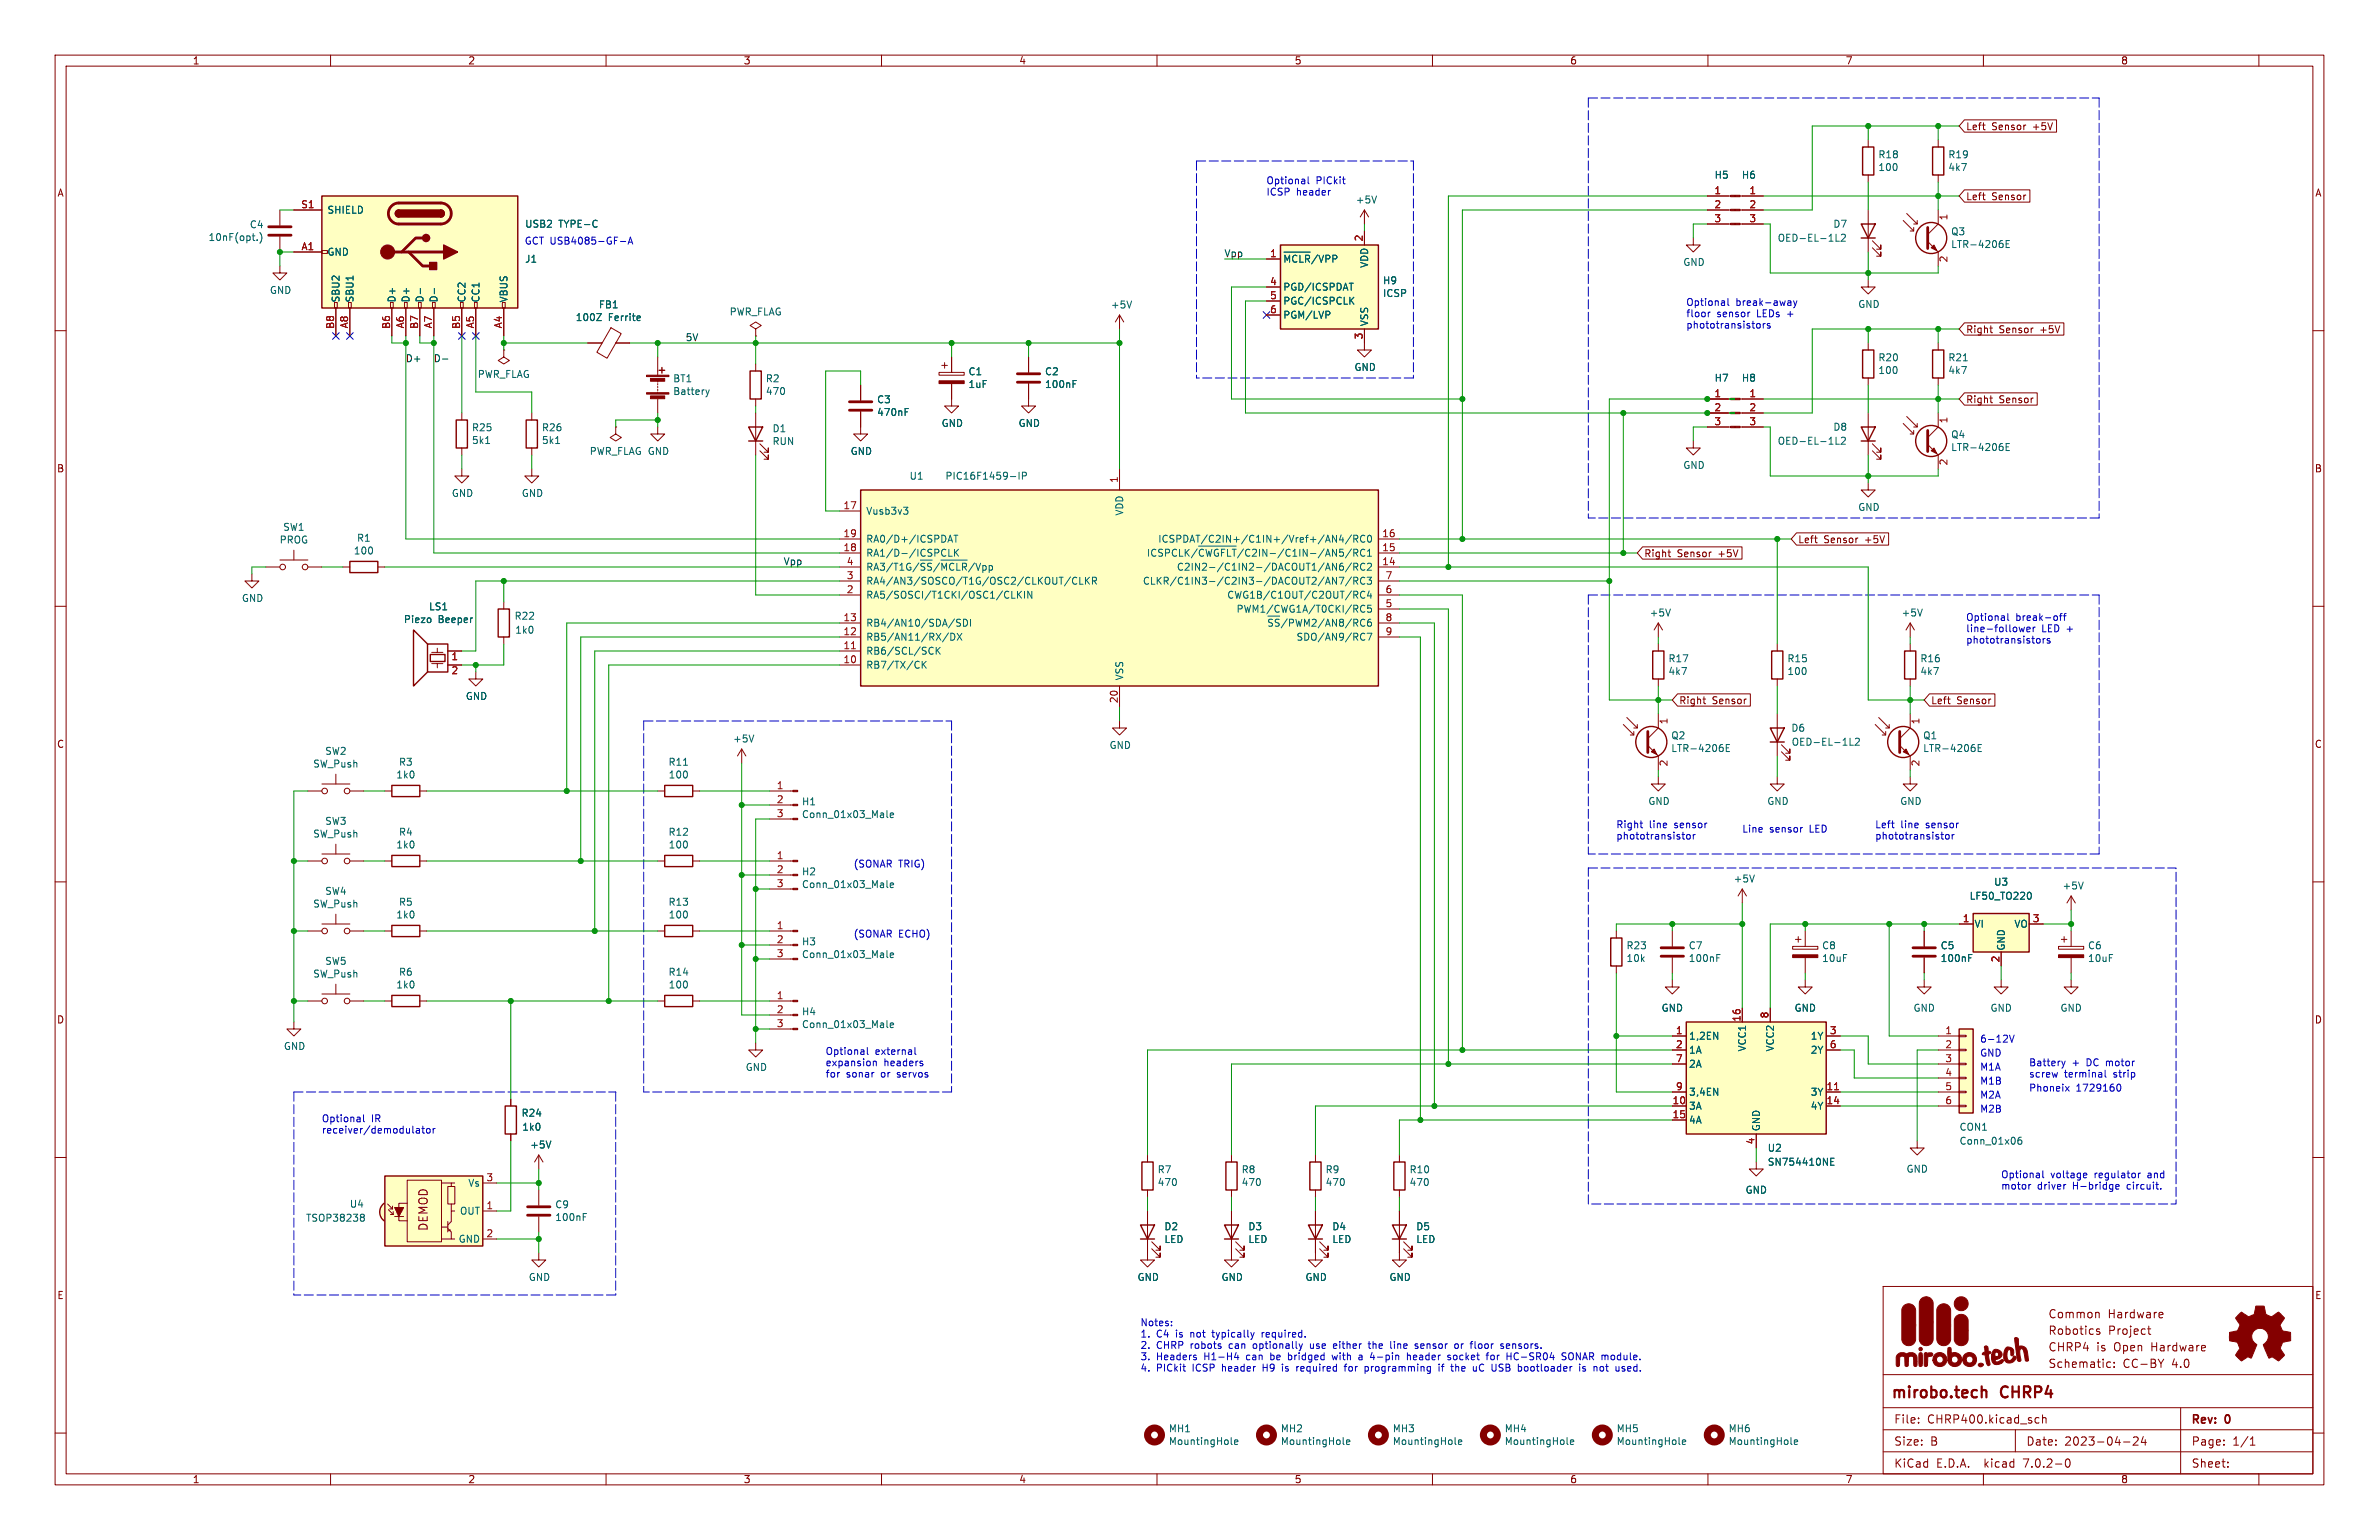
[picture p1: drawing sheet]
<svg xmlns="http://www.w3.org/2000/svg" width="432mm" height="279mm" viewBox="0 0 432 279" stroke-linecap="round" stroke-linejoin="round" font-family="sans-serif">
<defs><g id="words">
<g font-size="2.8" fill="#840000">
<text x="343.4" y="254.1">mirobo.tech</text>
<text x="362.8" y="254.1">CHRP4</text>
</g>
<g font-size="2.1" fill="#840000">
<text x="77.8" y="223.4" transform="rotate(-90 77.8 223.4)">DEMOD</text>
<text x="371.8" y="239.3">Common</text>
<text x="382.6" y="239.3">Hardware</text>
<text x="371.8" y="242.3">Robotics</text>
<text x="371.8" y="245.3">CHRP4</text>
<text x="380.5" y="245.3">is</text>
<text x="382.7" y="242.3">Project</text>
<text x="383.7" y="245.3">Open</text>
<text x="390.5" y="245.3">Hardware</text>
<text x="371.8" y="248.3">Schematic:</text>
<text x="385.3" y="248.3">CC-BY</text>
<text x="394.2" y="248.3">4.0</text>
<text x="343.8" y="262.4">Size:</text>
<text x="343.8" y="258.4">File:</text>
<text x="349.8" y="258.4">CHRP400.kicad_sch</text>
<text x="350.4" y="262.4">B</text>
<text x="367.8" y="262.4">Date:</text>
<text x="374.7" y="262.4">2023-04-24</text>
<text x="397.8" y="258.6">Rev:</text>
<text x="397.8" y="262.4">Page:</text>
<text x="404" y="258.6">0</text>
<text x="405.2" y="262.4">1/1</text>
<text x="343.8" y="266.4">KiCad</text>
<text x="351.5" y="266.4">E.D.A.</text>
<text x="360.2" y="266.4">kicad</text>
<text x="367.3" y="266.4">7.0.2-0</text>
<text x="397.8" y="266.4">Sheet:</text>
</g>
<g font-size="1.8" fill="#840000">
<text x="35" y="11.8">1</text>
<text x="85" y="11.8">2</text>
<text x="135" y="11.8">3</text>
<text x="185" y="11.8">4</text>
<text x="235" y="11.8">5</text>
<text x="285" y="11.8">6</text>
<text x="335" y="11.8">7</text>
<text x="385" y="11.8">8</text>
<text x="356.9" y="23.8">Left</text>
<text x="361.5" y="23.8">Sensor</text>
<text x="369" y="23.8">+5V</text>
<text x="10.4" y="35.8">A</text>
<text x="420.2" y="35.8">A</text>
<text x="356.9" y="36.5">Left</text>
<text x="361.5" y="36.5">Sensor</text>
<text x="356.9" y="60.6">Right</text>
<text x="362.9" y="60.6">Sensor</text>
<text x="370.4" y="60.6">+5V</text>
<text x="356.9" y="73.3">Right</text>
<text x="362.9" y="73.3">Sensor</text>
<text x="10.3" y="85.8">B</text>
<text x="420.1" y="85.8">B</text>
<text x="298.4" y="101.2">Right</text>
<text x="304.4" y="101.2">Sensor</text>
<text x="311.9" y="101.2">+5V</text>
<text x="326.4" y="98.7">Left</text>
<text x="331.1" y="98.7">Sensor</text>
<text x="338.6" y="98.7">+5V</text>
<text x="304.8" y="127.9">Right</text>
<text x="310.8" y="127.9">Sensor</text>
<text x="350.5" y="127.9">Left</text>
<text x="355.2" y="127.9">Sensor</text>
<text x="10.3" y="135.8">C</text>
<text x="420.1" y="135.8">C</text>
<text x="10.3" y="185.8">D</text>
<text x="420.1" y="185.8">D</text>
<text x="10.4" y="235.8">E</text>
<text x="420.2" y="235.8">E</text>
<text x="35" y="269.2">1</text>
<text x="85" y="269.2">2</text>
<text x="135" y="269.2">3</text>
<text x="185" y="269.2">4</text>
<text x="235" y="269.2">5</text>
<text x="285" y="269.2">6</text>
<text x="335" y="269.2">7</text>
<text x="385" y="269.2">8</text>
</g>
<g font-size="1.8" fill="#006464">
<text x="340.9" y="28.9">R18</text>
<text x="353.6" y="28.9">R19</text>
<text x="311.2" y="32.6">H5</text>
<text x="316.1" y="32.6">H6</text>
<text x="340.9" y="31.2">100</text>
<text x="353.6" y="31.2">4k7</text>
<text x="45.3" y="41.6">C4</text>
<text x="59.4" y="38.9">SHIELD</text>
<text x="95.3" y="41.5">USB2</text>
<text x="101.4" y="41.5">TYPE-C</text>
<text x="246" y="37.1">+5V</text>
<text x="332.7" y="41.5">D7</text>
<text x="37.8" y="43.9">10nF(opt.)</text>
<text x="59.4" y="46.5">GND</text>
<text x="95.3" y="47.8">J1</text>
<text x="322.6" y="44">OED-EL-1L2</text>
<text x="354.1" y="42.8">Q3</text>
<text x="354.1" y="45.1">LTR-4206E</text>
<text x="48.9" y="53.5">GND</text>
<text x="232.9" y="48.4">~{MCLR}/VPP</text>
<text x="232.9" y="52.9">PGD/ICSPDAT</text>
<text x="248.5" y="48.7" transform="rotate(-90 248.5 48.7)">VDD</text>
<text x="251" y="51.7">H9</text>
<text x="305.5" y="48.4">GND</text>
<text x="61.8" y="54.9" transform="rotate(-90 61.8 54.9)">SBU2</text>
<text x="64.3" y="54.9" transform="rotate(-90 64.3 54.9)">SBU1</text>
<text x="71.9" y="54.9" transform="rotate(-90 71.9 54.9)">D+</text>
<text x="74.5" y="54.9" transform="rotate(-90 74.5 54.9)">D+</text>
<text x="77" y="54.9" transform="rotate(-90 77 54.9)">D-</text>
<text x="79.6" y="54.9" transform="rotate(-90 79.6 54.9)">D-</text>
<text x="84.6" y="54.9" transform="rotate(-90 84.6 54.9)">CC2</text>
<text x="87.2" y="54.9" transform="rotate(-90 87.2 54.9)">CC1</text>
<text x="92.3" y="54.9" transform="rotate(-90 92.3 54.9)">VBUS</text>
<text x="104.4" y="58.4">100Z</text>
<text x="108.6" y="56.1">FB1</text>
<text x="110.4" y="58.4">Ferrite</text>
<text x="132.4" y="57.4">PWR_FLAG</text>
<text x="201.6" y="56.1">+5V</text>
<text x="232.9" y="55.4">PGC/ICSPCLK</text>
<text x="232.9" y="58">PGM/LVP</text>
<text x="248.5" y="59.2" transform="rotate(-90 248.5 59.2)">VSS</text>
<text x="251" y="54">ICSP</text>
<text x="337.2" y="56">GND</text>
<text x="340.9" y="65.7">R20</text>
<text x="353.6" y="65.7">R21</text>
<text x="86.7" y="68.7">PWR_FLAG</text>
<text x="122.1" y="69.5">BT1</text>
<text x="122.1" y="71.8">Battery</text>
<text x="138.9" y="69.5">R2</text>
<text x="138.9" y="71.8">470</text>
<text x="175.7" y="68.2">C1</text>
<text x="175.7" y="70.5">1uF</text>
<text x="189.6" y="68.2">C2</text>
<text x="189.6" y="70.5">100nF</text>
<text x="245.8" y="67.4">GND</text>
<text x="311.2" y="69.4">H7</text>
<text x="316.1" y="69.4">H8</text>
<text x="340.9" y="68">100</text>
<text x="353.6" y="68">4k7</text>
<text x="159.1" y="73.3">C3</text>
<text x="159.1" y="75.6">470nF</text>
<text x="170.8" y="77.6">GND</text>
<text x="184.8" y="77.6">GND</text>
<text x="85.6" y="78.4">R25</text>
<text x="85.6" y="80.7">5k1</text>
<text x="98.3" y="78.4">R26</text>
<text x="98.3" y="80.7">5k1</text>
<text x="107" y="82.7">PWR_FLAG GND</text>
<text x="140.2" y="78.6">D1</text>
<text x="140.2" y="80.9">RUN</text>
<text x="154.3" y="82.7">GND</text>
<text x="322.6" y="80.8">OED-EL-1L2</text>
<text x="332.7" y="78.3">D8</text>
<text x="354.1" y="79.7">Q4</text>
<text x="354.1" y="82">LTR-4206E</text>
<text x="165" y="87.2">U1</text>
<text x="171.5" y="87.2">PIC16F1459-IP</text>
<text x="305.5" y="85.2">GND</text>
<text x="81.9" y="90.3">GND</text>
<text x="94.6" y="90.3">GND</text>
<text x="157.2" y="93.5">Vusb3v3</text>
<text x="204" y="93.7" transform="rotate(-90 204 93.7)">VDD</text>
<text x="337.2" y="92.8">GND</text>
<text x="50.7" y="98.8">PROG</text>
<text x="51.3" y="96.5">SW1</text>
<text x="64.2" y="100.7">100</text>
<text x="64.7" y="98.4">R1</text>
<text x="157.2" y="101.2">RA1/D-/ICSPCLK</text>
<text x="157.2" y="98.6">RA0/D+/ICSPDAT</text>
<text x="208" y="101.8">ICSPCLK/~{CWGFLT}/C2IN-/C1IN-/AN5/RC1</text>
<text x="210.1" y="98.6">ICSPDAT/C2IN+/C1IN+/Vref+/AN4/RC0</text>
<text x="157.2" y="106.2">RA4/AN3/SOSCO/T1G/OSC2/CLKOUT/CLKR</text>
<text x="157.2" y="104.3">RA3/T1G/~{SS}/~{MCLR}/Vpp</text>
<text x="207.3" y="106.2">CLKR/C1IN3-/C2IN3-/DACOUT2/AN7/RC3</text>
<text x="213.5" y="103.7">C2IN2-/C1IN2-/DACOUT1/AN6/RC2</text>
<text x="43.8" y="109.4">GND</text>
<text x="73.3" y="113.2">Piezo</text>
<text x="77.8" y="110.9">LS1</text>
<text x="79.5" y="113.2">Beeper</text>
<text x="93.3" y="112.6">R22</text>
<text x="157.2" y="113.9">RB4/AN10/SDA/SDI</text>
<text x="157.2" y="108.8">RA5/SOSCI/T1CKI/OSC1/CLKIN</text>
<text x="222.6" y="108.8">CWG1B/C1OUT/C2OUT/RC4</text>
<text x="224.3" y="111.3">PWM1/CWG1A/T0CKI/RC5</text>
<text x="299.4" y="112">+5V</text>
<text x="345.1" y="112">+5V</text>
<text x="93.5" y="115.1">1k0</text>
<text x="157.2" y="118.9">RB6/SCL/SCK</text>
<text x="157.2" y="116.4">RB5/AN11/RX/DX</text>
<text x="229.9" y="114.5">~{SS}/PWM2/AN8/RC6</text>
<text x="235.2" y="116.4">SDO/AN9/RC7</text>
<text x="157.2" y="121.5">RB7/TX/CK</text>
<text x="204" y="123.4" transform="rotate(-90 204 123.4)">VSS</text>
<text x="302.8" y="120.3">R17</text>
<text x="302.8" y="122.6">4k7</text>
<text x="324.4" y="120.3">R15</text>
<text x="324.4" y="122.6">100</text>
<text x="348.5" y="120.3">R16</text>
<text x="348.5" y="122.6">4k7</text>
<text x="84.5" y="127.1">GND</text>
<text x="59" y="137.1">SW2</text>
<text x="133" y="134.9">+5V</text>
<text x="201.3" y="136">GND</text>
<text x="303.3" y="134.3">Q2</text>
<text x="303.3" y="136.6">LTR-4206E</text>
<text x="325.1" y="132.9">D6</text>
<text x="325.1" y="135.4">OED-EL-1L2</text>
<text x="349" y="134.3">Q1</text>
<text x="349" y="136.6">LTR-4206E</text>
<text x="56.8" y="139.4">SW_Push</text>
<text x="71.9" y="141.4">1k0</text>
<text x="72.4" y="139.1">R3</text>
<text x="121.3" y="139.1">R11</text>
<text x="121.3" y="141.4">100</text>
<text x="59" y="149.8">SW3</text>
<text x="145.5" y="146.3">H1</text>
<text x="145.5" y="148.6">Conn_01x03_Male</text>
<text x="299.1" y="146.2">GND</text>
<text x="320.7" y="146.2">GND</text>
<text x="344.8" y="146.2">GND</text>
<text x="56.8" y="152.1">SW_Push</text>
<text x="71.9" y="154.1">1k0</text>
<text x="72.4" y="151.8">R4</text>
<text x="121.3" y="151.8">R12</text>
<text x="121.3" y="154.1">100</text>
<text x="145.5" y="159">H2</text>
<text x="145.5" y="161.3">Conn_01x03_Male</text>
<text x="314.6" y="160.3">+5V</text>
<text x="361.9" y="160.8">U3</text>
<text x="374.3" y="161.5">+5V</text>
<text x="56.8" y="164.8">SW_Push</text>
<text x="59" y="162.5">SW4</text>
<text x="71.9" y="166.8">1k0</text>
<text x="72.4" y="164.5">R5</text>
<text x="121.3" y="164.5">R13</text>
<text x="121.3" y="166.8">100</text>
<text x="357.4" y="163.4">LF50_TO220</text>
<text x="145.5" y="171.7">H3</text>
<text x="145.5" y="174">Conn_01x03_Male</text>
<text x="295.2" y="172.4">R23</text>
<text x="306.5" y="172.4">C7</text>
<text x="330.7" y="172.4">C8</text>
<text x="352.2" y="172.4">C5</text>
<text x="358.4" y="168.5">VI</text>
<text x="364" y="172.5" transform="rotate(-90 364 172.5)">GND</text>
<text x="365.5" y="168.5">VO</text>
<text x="378.9" y="172.4">C6</text>
<text x="56.8" y="177.5">SW_Push</text>
<text x="59" y="175.2">SW5</text>
<text x="71.9" y="179.5">1k0</text>
<text x="72.4" y="177.2">R6</text>
<text x="121.3" y="177.2">R14</text>
<text x="121.3" y="179.5">100</text>
<text x="295.2" y="174.7">10k</text>
<text x="306.5" y="174.7">100nF</text>
<text x="330.7" y="174.7">10uF</text>
<text x="352.2" y="174.7">100nF</text>
<text x="378.9" y="174.7">10uF</text>
<text x="145.5" y="184.4">H4</text>
<text x="301.5" y="183.7">GND</text>
<text x="325.7" y="183.7">GND</text>
<text x="347.3" y="183.7">GND</text>
<text x="361.2" y="183.7">GND</text>
<text x="373.9" y="183.7">GND</text>
<text x="51.5" y="190.6">GND</text>
<text x="145.5" y="186.7">Conn_01x03_Male</text>
<text x="306.6" y="188.8">1,2EN</text>
<text x="306.6" y="191.3">1A</text>
<text x="317.1" y="190.9" transform="rotate(-90 317.1 190.9)">VCC1</text>
<text x="322.1" y="190.9" transform="rotate(-90 322.1 190.9)">VCC2</text>
<text x="328.5" y="188.8">1Y</text>
<text x="328.5" y="191.3">2Y</text>
<text x="135.3" y="194.4">GND</text>
<text x="306.6" y="193.9">2A</text>
<text x="94.6" y="202.8">R24</text>
<text x="306.6" y="201.5">3A</text>
<text x="306.6" y="198.9">3,4EN</text>
<text x="328.5" y="198.9">3Y</text>
<text x="328.5" y="201.5">4Y</text>
<text x="94.7" y="205.3">1k0</text>
<text x="96.2" y="208.5">+5V</text>
<text x="306.6" y="204">4A</text>
<text x="319.6" y="205.2" transform="rotate(-90 319.6 205.2)">GND</text>
<text x="320.8" y="209.1">U2</text>
<text x="355.6" y="205.3">CON1</text>
<text x="355.6" y="207.8">Conn_01x06</text>
<text x="84.9" y="215.5">Vs</text>
<text x="210.1" y="213">R7</text>
<text x="210.1" y="215.3">470</text>
<text x="225.3" y="213">R8</text>
<text x="225.3" y="215.3">470</text>
<text x="240.5" y="213">R9</text>
<text x="240.5" y="215.3">470</text>
<text x="255.8" y="213">R10</text>
<text x="255.8" y="215.3">470</text>
<text x="320.8" y="211.6">SN754410NE</text>
<text x="346" y="212.9">GND</text>
<text x="55.5" y="221.8">TSOP38238</text>
<text x="63.4" y="219.3">U4</text>
<text x="83.4" y="220.5">OUT</text>
<text x="100.7" y="219.4">C9</text>
<text x="100.7" y="221.7">100nF</text>
<text x="316.8" y="216.7">GND</text>
<text x="83.1" y="225.6">GND</text>
<text x="211.3" y="223.4">D2</text>
<text x="211.3" y="225.7">LED</text>
<text x="226.5" y="223.4">D3</text>
<text x="226.5" y="225.7">LED</text>
<text x="241.8" y="223.4">D4</text>
<text x="241.8" y="225.7">LED</text>
<text x="257" y="223.4">D5</text>
<text x="257" y="225.7">LED</text>
<text x="95.9" y="232.5">GND</text>
<text x="206.4" y="232.5">GND</text>
<text x="221.6" y="232.5">GND</text>
<text x="236.9" y="232.5">GND</text>
<text x="252.1" y="232.5">GND</text>
<text x="212.1" y="260">MH1</text>
<text x="212.1" y="262.3">MountingHole</text>
<text x="232.4" y="260">MH2</text>
<text x="232.4" y="262.3">MountingHole</text>
<text x="252.7" y="260">MH3</text>
<text x="252.7" y="262.3">MountingHole</text>
<text x="273.1" y="260">MH4</text>
<text x="273.1" y="262.3">MountingHole</text>
<text x="293.4" y="260">MH5</text>
<text x="293.4" y="262.3">MountingHole</text>
<text x="313.7" y="260">MH6</text>
<text x="313.7" y="262.3">MountingHole</text>
</g>
<g font-size="1.8" fill="#0000c2">
<text x="229.9" y="33.5">Optional</text>
<text x="229.9" y="35.6">ICSP</text>
<text x="235.3" y="35.6">header</text>
<text x="238.9" y="33.5">PICkit</text>
<text x="95.2" y="44.4">GCT USB4085-GF-A</text>
<text x="306.1" y="55.6">Optional</text>
<text x="306.1" y="57.6">floor</text>
<text x="306.1" y="59.7">phototransistors</text>
<text x="311.6" y="57.6">sensor</text>
<text x="315.1" y="55.6">break-away</text>
<text x="319" y="57.6">LEDs</text>
<text x="324.5" y="57.6">+</text>
<text x="356.9" y="112.7">Optional</text>
<text x="365.9" y="112.7">break-off</text>
<text x="356.9" y="114.8">line-follower</text>
<text x="356.9" y="116.8">phototransistors</text>
<text x="370.6" y="114.8">LED +</text>
<text x="293.4" y="150.3">Right</text>
<text x="293.4" y="152.4">phototransistor</text>
<text x="299.4" y="150.3">line</text>
<text x="304" y="150.3">sensor</text>
<text x="316.2" y="151.1">Line</text>
<text x="321.2" y="151.1">sensor</text>
<text x="328.5" y="151.1">LED</text>
<text x="340.4" y="150.3">Left</text>
<text x="340.4" y="152.4">phototransistor</text>
<text x="345" y="150.3">line</text>
<text x="349.6" y="150.3">sensor</text>
<text x="154.9" y="157.5">(SONAR</text>
<text x="163.1" y="157.5">TRIG)</text>
<text x="154.9" y="170.2">(SONAR</text>
<text x="163.1" y="170.2">ECHO)</text>
<text x="149.9" y="191.5">Optional</text>
<text x="158.9" y="191.5">external</text>
<text x="359.4" y="189.2">6-12V</text>
<text x="359.4" y="191.8">GND</text>
<text x="149.9" y="193.5">expansion</text>
<text x="149.9" y="195.6">for</text>
<text x="153.6" y="195.6">sonar</text>
<text x="160" y="195.6">or</text>
<text x="160.4" y="193.5">headers</text>
<text x="163" y="195.6">servos</text>
<text x="359.4" y="196.8">M1B</text>
<text x="359.4" y="194.3">M1A</text>
<text x="368.3" y="193.5">Battery</text>
<text x="368.3" y="195.6">screw</text>
<text x="374.7" y="195.6">terminal</text>
<text x="376.1" y="193.5">+</text>
<text x="378.8" y="193.5">DC motor</text>
<text x="383.7" y="195.6">strip</text>
<text x="58.4" y="203.7">Optional</text>
<text x="67.4" y="203.7">IR</text>
<text x="359.4" y="201.9">M2B</text>
<text x="359.4" y="199.4">M2A</text>
<text x="368.3" y="198.1">Phoneix</text>
<text x="376.8" y="198.1">1729160</text>
<text x="58.4" y="205.7">receiver/demodulator</text>
<text x="363.2" y="213.8">Optional</text>
<text x="363.2" y="215.9">motor</text>
<text x="369.8" y="215.9">driver</text>
<text x="372.2" y="213.8">voltage</text>
<text x="376.3" y="215.9">H-bridge</text>
<text x="380.2" y="213.8">regulator</text>
<text x="386.2" y="215.9">circuit.</text>
<text x="390" y="213.8">and</text>
<text x="207" y="240.7">Notes:</text>
<text x="207" y="242.7">1.</text>
<text x="207" y="244.8">2.</text>
<text x="209.9" y="242.7">C4</text>
<text x="209.9" y="244.8">CHRP robots</text>
<text x="213.5" y="242.7">is</text>
<text x="216.2" y="242.7">not</text>
<text x="220.3" y="242.7">typically</text>
<text x="223.2" y="244.8">can</text>
<text x="227.7" y="244.8">optionally</text>
<text x="229.4" y="242.7">required.</text>
<text x="238.2" y="244.8">use</text>
<text x="242.5" y="244.8">either</text>
<text x="249.1" y="244.8">the</text>
<text x="253.1" y="244.8">line</text>
<text x="257.7" y="244.8">sensor</text>
<text x="265.1" y="244.8">or</text>
<text x="268.1" y="244.8">floor</text>
<text x="273.7" y="244.8">sensors.</text>
<text x="207" y="246.9">3.</text>
<text x="207" y="248.9">4.</text>
<text x="209.9" y="246.9">Headers</text>
<text x="209.9" y="248.9">PICkit</text>
<text x="216.5" y="248.9">ICSP</text>
<text x="218.6" y="246.9">H1-H4</text>
<text x="222" y="248.9">header</text>
<text x="226.4" y="246.9">can</text>
<text x="229.5" y="248.9">H9</text>
<text x="230.9" y="246.9">be</text>
<text x="233.1" y="248.9">is</text>
<text x="234.2" y="246.9">bridged</text>
<text x="235.8" y="248.9">required</text>
<text x="242.4" y="246.9">with</text>
<text x="244.7" y="248.9">for</text>
<text x="247.3" y="246.9">a</text>
<text x="248.5" y="248.9">programming</text>
<text x="249.5" y="246.9">4-pin</text>
<text x="256.3" y="246.9">header</text>
<text x="262" y="248.9">if</text>
<text x="263.8" y="246.9">socket</text>
<text x="264.5" y="248.9">the</text>
<text x="268.5" y="248.9">uC</text>
<text x="271" y="246.9">for</text>
<text x="272" y="248.9">USB</text>
<text x="274.8" y="246.9">HC-SR04</text>
<text x="276.9" y="248.9">bootloader</text>
<text x="284.9" y="246.9">SONAR module.</text>
<text x="288.2" y="248.9">is</text>
<text x="290.9" y="248.9">not</text>
<text x="295" y="248.9">used.</text>
</g>
<g font-size="1.8" fill="#a90000">
<text x="311.1" y="35.3">1</text>
<text x="317.5" y="35.3">1</text>
<text x="54.6" y="37.8">S1</text>
<text x="311.1" y="37.8">2</text>
<text x="311.1" y="40.4">3</text>
<text x="317.5" y="37.8">2</text>
<text x="317.5" y="40.4">3</text>
<text x="353.7" y="40" transform="rotate(-90 353.7 40)">1</text>
<text x="54.7" y="45.5">A1</text>
<text x="230.5" y="46.7">1</text>
<text x="247.4" y="43.8" transform="rotate(-90 247.4 43.8)">2</text>
<text x="353.7" y="47.7" transform="rotate(-90 353.7 47.7)">2</text>
<text x="230.5" y="51.8">4</text>
<text x="60.7" y="59.7" transform="rotate(-90 60.7 59.7)">B8</text>
<text x="63.2" y="59.6" transform="rotate(-90 63.2 59.6)">A8</text>
<text x="70.9" y="59.7" transform="rotate(-90 70.9 59.7)">B6</text>
<text x="73.4" y="59.6" transform="rotate(-90 73.4 59.6)">A6</text>
<text x="75.9" y="59.7" transform="rotate(-90 75.9 59.7)">B7</text>
<text x="78.5" y="59.6" transform="rotate(-90 78.5 59.6)">A7</text>
<text x="83.6" y="59.7" transform="rotate(-90 83.6 59.7)">B5</text>
<text x="86.1" y="59.6" transform="rotate(-90 86.1 59.6)">A5</text>
<text x="91.2" y="59.6" transform="rotate(-90 91.2 59.6)">A4</text>
<text x="230.5" y="54.4">5</text>
<text x="230.5" y="56.9">6</text>
<text x="247.4" y="61.6" transform="rotate(-90 247.4 61.6)">3</text>
<text x="311.1" y="72.1">1</text>
<text x="311.1" y="74.7">2</text>
<text x="311.1" y="77.2">3</text>
<text x="317.5" y="72.1">1</text>
<text x="317.5" y="74.7">2</text>
<text x="317.5" y="77.2">3</text>
<text x="353.7" y="76.9" transform="rotate(-90 353.7 76.9)">1</text>
<text x="202.9" y="87.7" transform="rotate(-90 202.9 87.7)">1</text>
<text x="353.7" y="84.5" transform="rotate(-90 353.7 84.5)">2</text>
<text x="153" y="92.5">17</text>
<text x="153" y="100.1">18</text>
<text x="153" y="97.5">19</text>
<text x="250.8" y="100.1">15</text>
<text x="250.8" y="97.5">16</text>
<text x="153.6" y="107.7">2</text>
<text x="153.6" y="105.2">3</text>
<text x="153.6" y="102.6">4</text>
<text x="250.8" y="102.6">14</text>
<text x="251.4" y="107.7">6</text>
<text x="251.4" y="105.2">7</text>
<text x="153" y="112.8">13</text>
<text x="251.4" y="110.2">5</text>
<text x="251.4" y="112.8">8</text>
<text x="153" y="117.9">11</text>
<text x="153" y="115.3">12</text>
<text x="251.4" y="115.3">9</text>
<text x="81.9" y="120">1</text>
<text x="81.9" y="122.6">2</text>
<text x="153" y="120.4">10</text>
<text x="202.9" y="127.6" transform="rotate(-90 202.9 127.6)">20</text>
<text x="302.9" y="131.5" transform="rotate(-90 302.9 131.5)">1</text>
<text x="348.6" y="131.5" transform="rotate(-90 348.6 131.5)">1</text>
<text x="140.9" y="143.3">1</text>
<text x="302.9" y="139.1" transform="rotate(-90 302.9 139.1)">2</text>
<text x="348.6" y="139.1" transform="rotate(-90 348.6 139.1)">2</text>
<text x="140.9" y="145.8">2</text>
<text x="140.9" y="148.3">3</text>
<text x="140.9" y="156">1</text>
<text x="140.9" y="158.5">2</text>
<text x="140.9" y="161">3</text>
<text x="356.2" y="167.4">1</text>
<text x="368.9" y="167.4">3</text>
<text x="140.9" y="168.7">1</text>
<text x="140.9" y="171.2">2</text>
<text x="140.9" y="173.7">3</text>
<text x="363" y="174.7" transform="rotate(-90 363 174.7)">2</text>
<text x="140.9" y="181.4">1</text>
<text x="140.9" y="183.9">2</text>
<text x="316" y="185.4" transform="rotate(-90 316 185.4)">16</text>
<text x="321.1" y="184.8" transform="rotate(-90 321.1 184.8)">8</text>
<text x="140.9" y="186.4">3</text>
<text x="304.1" y="187.7">1</text>
<text x="304.1" y="190.2">2</text>
<text x="332.1" y="187.7">3</text>
<text x="332.1" y="190.2">6</text>
<text x="353" y="187.7">1</text>
<text x="353" y="190.2">2</text>
<text x="304.1" y="192.8">7</text>
<text x="304.1" y="197.9">9</text>
<text x="331.5" y="197.9">11</text>
<text x="353" y="192.8">3</text>
<text x="353" y="195.3">4</text>
<text x="353" y="197.9">5</text>
<text x="303.5" y="200.4">10</text>
<text x="303.5" y="202.9">15</text>
<text x="331.5" y="200.4">14</text>
<text x="353" y="200.4">6</text>
<text x="318.5" y="207.7" transform="rotate(-90 318.5 207.7)">4</text>
<text x="88.2" y="214.4">3</text>
<text x="88.2" y="219.5">1</text>
<text x="88.2" y="224.5">2</text>
</g>
<g font-size="1.8" fill="#0f0f0f">
<text x="222.2" y="46.7">Vpp</text>
<text x="73.7" y="65.8">D+</text>
<text x="78.7" y="65.8">D-</text>
<text x="124.5" y="62">5V</text>
<text x="142.2" y="102.6">Vpp</text>
</g>
</g></defs>
<g fill="none" stroke="#840000" stroke-width=".18">
<path d="M10 10h411.8v259.4h-411.8zM12 12h407.8v255.4h-407.8zM60 10v2M110 10v2M160 10v2M210 10v2M260 10v2M310 10v2M360 10v2M410 10v2M50.8 38.1v2.8M53.3 38.1h5.1"/>
<path d="M247.6 38.1v2.5M247.6 38.1l-.7 1.3M247.6 38.1l.8 1.3M309.9 38.1h4.2M309.9 35.6h4.2M315.8 38.1h4.2M315.8 35.6h4.2M339.1 25.4v1.3M339.1 31.8v1.2M339.1 38.1v7.6M346.1 38.7l1.9 1.9v-.6M351.8 25.4v1.3"/>
<path d="M351.8 31.8v1.2M351.8 38.1v2.5l-1.9 1.9M356.6 21.7h16.7v2.3h-16.7l-1-1.1zM356.6 34.4h11.8v2.3h-11.8l-1-1.1zM10 60h2M50.8 48.3v1.2h1.3l-1.3 1.3-1.3-1.3h1.3M50.8 42.9v2.8M53.3 45.7h5.1M58.4 45.5h1v.5h-1zM60.7 54.9h.5v1h-.5zM61 55.9v5.1M63.2 54.9h.6v1h-.6z"/>
<path d="M63.5 55.9v5.1M70.9 54.9h.5v1h-.5zM71.1 55.9v5.1M73.4 54.9h.5v1h-.5zM73.7 55.9v5.1M75.9 54.9h.6v1h-.6zM76.2 55.9v5.1M78.5 54.9h.5v1h-.5zM78.7 55.9v5.1M83.6 54.9h.5v1h-.5zM83.8 55.9v5.1M86.1 54.9h.5v1h-.5z"/>
<path d="M86.4 55.9v5.1M91.2 54.9h.5v1h-.5zM91.4 55.9v5.1M110.9 59.5l1.9 1-2.6 4.5-1.9-1.1zM137.2 59.7l1-.6-1-.7-1.1 .7 1.1 .6v1.3M203.2 57.2v2.5M203.2 57.2l-.8 1.2M203.2 57.2l.8 1.2M229.9 47h2.5M229.9 52.1h2.5M229.9 54.6h2.5M229.9 57.2h2.5"/>
<path d="M247.6 59.7v3.8h1.3l-1.3 1.3-1.2-1.3h1.2M247.6 41.9v2.6M307.3 43.2v1.3h1.3l-1.3 1.2-1.2-1.2h1.2M309.9 40.6h4.2M315.8 40.6h4.2M339.1 50.8v1.3h1.3l-1.3 1.2-1.3-1.2h1.3M339.9 45l1.5 1.5v-.8v.8h-.8M339.9 43.7l1.5 1.5v-.7v.7h-.8M345.4 40l1.9 1.9v-.6M346.7 41.9h.6M347.3 40.6h.7M349.9 43.8l1.9 1.9v2.6"/>
<path d="M356.6 58.6h18v2.2h-18l-1-1.1zM361.2 59.5h.4M419.8 60h2M83.8 74.9v1.3M91.4 63.5v1.3l-1 .6 1 .6 1.1-.6-1.1-.6M91.4 63.5h.1M96.5 74.9v1.3M106.7 62.2h2.6M111.8 77.5v1.2l-1.1 .7 1.1 .6 1-.6-1-.7M111.8 77.5h.1M111.8 62.2h2.5M119.4 77.5v1.2h1.2l-1.2 1.3-1.3-1.3h1.3"/>
<path d="M119.4 64.8v3.3M119.4 69.1v.2M119.4 69.6v.3M119.4 70.1v.3M119.4 70.6v.3M119.4 71.1v.3M119.4 72.4v2.5M137.2 61h.1M137.2 66v1.3M137.2 72.4v1.3M137.2 74.9v7.7M156.2 74.7v4h1.3l-1.3 1.3-1.3-1.3h1.3"/>
<path d="M156.2 69.9v2.7M170.4 67.6h4.6v.5h-4.6zM170.9 66.3h1.1M171.4 65.8v1M172.7 69.6v4.1h1.3l-1.3 1.2-1.3-1.2h1.3M172.7 64.8v2.8M186.7 69.6v4.1h1.3l-1.3 1.2-1.3-1.2h1.3M186.7 64.8v2.8M309.9 77.5h4.2M309.9 74.9h4.2M309.9 72.4h4.2M315.8 77.5h4.2"/>
<path d="M315.8 74.9h4.2M315.8 72.4h4.2M339.1 62.2v1.3M339.1 68.6v1.3M339.1 74.9v7.7M345.4 76.8l1.9 1.9v-.6M346.1 75.6l1.9 1.9v-.7M346.7 78.7h.6M347.3 77.5h.7M351.8 62.2v1.3M351.8 68.6v1.3M351.8 74.9v2.6l-1.9 1.9"/>
<path d="M356.6 71.3h13.2v2.2h-13.2l-1-1.1zM361.2 72.2h.4M361.5 73.1h.1M361.5 60.4h.1M53.3 99.8v1.8M83.8 85.1v1.3h1.3l-1.3 1.2-1.3-1.2h1.3M83.8 81.3v1.3M96.5 85.1v1.3h1.3l-1.3 1.2-1.3-1.2h1.3M96.5 81.3v1.3M137.9 81.8l1.5 1.5v-.7v.7h-.7M137.9 80.5l1.5 1.5v-.7v.7h-.7M152.4 97.8h3.8"/>
<path d="M152.4 92.7h3.8M203.2 85.1v3.8M250.2 97.8h3.8M298.1 99.2h18.1v2.2h-18.1l-.9-1.1zM307.3 80v1.3h1.3l-1.3 1.3-1.2-1.3h1.2M326.1 96.7h16.7v2.2h-16.7l-1-1.1zM339.1 87.6v1.3h1.3l-1.3 1.3-1.3-1.3h1.3M339.9 81.8l1.5 1.5v-.7v.7h-.8M339.9 80.5l1.5 1.5v-.7v.7h-.8M349.9 80.6l1.9 2v2.5M10 110h2M45.7 104.1v1.3h1.3l-1.3 1.3-1.3-1.3h1.3"/>
<path d="M48.3 102.9h2.5M50.8 101.6h5.1M55.9 102.9h2.5M62.2 102.9h1.3M68.6 102.9h1.2M78.4 118.4h2M79.4 117.6v.8M81.3 118.1h2.5M91.4 109.2v1.3M91.4 115.6v1.2M152.4 118.1h3.8M152.4 115.6h3.8"/>
<path d="M152.4 113h3.8M152.4 102.9h3.8M152.4 100.3h3.8M152.4 108h3.8M152.4 105.4h3.8M250.2 115.6h3.8M250.2 113h3.8M250.2 102.9h3.8M250.2 100.3h3.8M250.2 108h3.8M250.2 105.4h3.8M250.2 110.5h3.8"/>
<path d="M301 113v2.6M301 116.8v1.3M301 113l-.8 1.3M301 113l.8 1.3M302.7 100.2h.5M303.1 101h.1M322.6 116.8v1.3M346.7 113v2.6M346.7 116.8v1.3M346.7 113l-.8 1.3M346.7 113l.8 1.3M419.8 110h2"/>
<path d="M78.4 120.4h2M79.4 120.4v.8M81.3 120.7h2.5M86.4 121.9v1.3h1.2l-1.2 1.3-1.3-1.3h1.3M134.6 135.9l-.7 1.3M134.6 135.9v2.5M134.6 135.9l.8 1.3M152.4 120.7h3.8M203.2 130.8v1.3h1.3l-1.3 1.3-1.3-1.3h1.3M203.2 124.5v3.8M294.6 131.4l1.9 2v-.7M295.3 130.2l1.9 1.9v-.7"/>
<path d="M295.9 133.4h.6M296.5 132.1h.7M299.1 135.3l1.9 1.9v2.5M301 129.5v2.6l-1.9 1.9M301 123.2v1.3M304.5 125.9h13.2v2.2h-13.2l-1-1.1zM309.1 126.8h.5M309.5 127.7h.1M322.6 123.2v1.3M322.6 129.5v7.7M323.3 136.4l1.6 1.5v-.7v.7h-.8M323.3 135.1l1.6 1.6v-.8v.8h-.8"/>
<path d="M340.4 131.4l1.9 2v-.7M341 130.2l1.9 1.9v-.7M341.6 133.4h.7M342.3 132.1h.6M344.8 135.3l1.9 1.9v2.5M346.7 129.5v2.6l-1.9 1.9M346.7 123.2v1.3M350.2 125.9h11.9v2.2h-11.9l-1-1.1zM10 160h2M55.9 156.2h2.5M55.9 143.5h2.5M58.4 154.9h5.1"/>
<path d="M58.4 142.2h5.1M61 140.5v1.7M61 153.2v1.7M63.5 156.2h2.5M63.5 143.5h2.5M69.8 156.2h1.3M69.8 143.5h1.3M76.2 156.2h1.3M76.2 143.5h1.3M119.4 156.2h1.2M119.4 143.5h1.2M125.7 156.2h1.3"/>
<path d="M125.7 143.5h1.3M139.7 156.2h4.2M139.7 143.5h4.2M139.7 158.8h4.2M139.7 148.6h4.2M139.7 146.1h4.2M301 141v1.2h1.3l-1.3 1.3-1.3-1.3h1.3M322.6 141v1.2h1.2l-1.2 1.3-1.3-1.3h1.3M346.7 141v1.2h1.3l-1.3 1.3-1.3-1.3h1.3M419.8 160h2M55.9 168.9h2.5M58.4 167.6h5.1"/>
<path d="M61 165.9v1.7M61 178.6v1.7M63.5 168.9h2.5M69.8 168.9h1.3M76.2 168.9h1.3M119.4 168.9h1.2M125.7 168.9h1.3M139.7 168.9h4.2M139.7 174h4.2M139.7 171.5h4.2M139.7 161.3h4.2M293.4 168.9v1.3"/>
<path d="M293.4 175.3v1.2M303.5 177.8v1.3h1.3l-1.3 1.2-1.2-1.2h1.2M303.5 168.9v2.8M303.5 173.7v2.8M316.2 161.3l-.7 1.3M316.2 161.3v2.5M316.2 161.3l.8 1.3M325.4 171.7h4.5v.5h-4.5zM325.9 170.4h1M326.4 169.9v1M327.7 177.8v1.3h1.2l-1.2 1.2-1.3-1.2h1.3M327.7 168.9v2.8"/>
<path d="M327.7 173.7v2.8M349.2 177.8v1.3h1.3l-1.3 1.2-1.2-1.2h1.2M349.2 168.9v2.8M349.2 173.7v2.8M355.6 167.6h2.5M363.2 177.8v1.3h1.3l-1.3 1.2-1.3-1.2h1.3M363.2 172.7v2.6M368.3 167.6h2.5M373.6 171.7h4.6v.5h-4.6zM374.1 170.4h1.1M374.6 169.9v1M375.9 177.8v1.3h1.3l-1.3 1.2-1.3-1.2h1.3"/>
<path d="M375.9 162.6l-.7 1.2M375.9 162.6v2.5M375.9 168.9v2.8M375.9 173.7v2.8M375.9 162.6l.8 1.2M53.3 185.4v1.3h1.3l-1.3 1.3-1.2-1.3h1.2M55.9 181.6h2.5M58.4 180.3h5.1M63.5 181.6h2.5M69.8 181.6h1.3M76.2 181.6h1.3M92.7 199.4v1.3"/>
<path d="M119.4 181.6h1.2M125.7 181.6h1.3M137.2 189.2v1.3h1.2l-1.2 1.3-1.3-1.3h1.3M139.7 186.7h4.2M139.7 184.2h4.2M139.7 181.6h4.2M303.5 188h2.6M303.5 190.5h2.6M303.5 193h2.6M303.5 198.1h2.6M316.2 182.9v2.5M321.3 182.9v2.5"/>
<path d="M331.5 188h2.5M331.5 190.5h2.5M331.5 198.1h2.5M351.8 188h3.8M351.8 190.5h3.8M351.8 193h3.8M351.8 195.6h3.8M351.8 198.1h3.8M355.6 198h1.3v.2h-1.3zM355.6 195.5h1.3v.2h-1.3zM355.6 192.9h1.3v.3h-1.3zM355.6 190.4h1.3v.2h-1.3z"/>
<path d="M355.6 187.8h1.3v.3h-1.3zM10 210h2M70.4 218.4l.8 .9M70.5 219.5l.9 .8M70.7 219.3h.5M71.2 218.8v.5M71.4 219.8v.5M73.9 214.1h6.2v11.2h-6.2zM73.9 218.3h-1.5v3.2h1.5M80.1 214.6h1.8M81.3 215.3h1.2v3.1h-1.2zM81.9 218.4v1.3"/>
<path d="M82.5 214.6h-.6v.7M82.5 219.7h-.6v1.9l-.6 .7M87.6 214.6h2.6M87.6 219.7h2.6M92.7 205.7v1.3M97.8 209.6v2.5M97.8 215.9v2.8M97.8 209.6l-.8 1.2M97.8 209.6l.8 1.2M208.3 219.7v8.9h1.2l-1.2 1.3-1.3-1.3h1.3M208.3 209.6v1.2M208.3 215.9v1.3"/>
<path d="M223.5 219.7v8.9h1.3l-1.3 1.3-1.3-1.3h1.3M223.5 209.6v1.2M223.5 215.9v1.3M238.8 219.7v8.9h1.2l-1.2 1.3-1.3-1.3h1.3M238.8 209.6v1.2M238.8 215.9v1.3M254 219.7v8.9h1.3l-1.3 1.3-1.3-1.3h1.3M254 209.6v1.2M254 215.9v1.3M303.5 200.7h2.6M303.5 203.2h2.6M318.8 210.8v1.3h1.2l-1.2 1.3-1.3-1.3h1.3"/>
<path d="M318.8 205.7v2.6M331.5 200.7h2.5M348 207v1.3h1.2l-1.2 1.3-1.3-1.3h1.3M351.8 200.7h3.8M355.6 200.5h1.3v.3h-1.3zM419.8 210h2M70.9 220.3h.5M71.6 220.7h1.7M80.1 224.8h1.8M80.1 222.6h1.2M81.3 222.9l.6 .6v1.3h.6M81.3 221.6v1.9"/>
<path d="M81.7 223v.3h-.3M87.6 224.8h2.6M97.8 227.3v1.3h1.3l-1.3 1.3-1.3-1.3h1.3M97.8 220.7v2.8M209 226.6l1.6 1.5v-.8v.8h-.8M209 225.3l1.6 1.5v-.7v.7h-.8M224.3 226.6l1.5 1.5v-.8v.8h-.8M224.3 225.3l1.5 1.5v-.7v.7h-.8M239.5 226.6l1.5 1.5v-.8v.8h-.7M239.5 225.3l1.5 1.5v-.7v.7h-.7M254.8 226.6l1.5 1.5v-.8v.8h-.8M254.8 225.3l1.5 1.5v-.7v.7h-.8"/>
<path d="M341.8 233.4h78v34h-78zM380.8 238.1l.2 .2v.8M392.1 238.1l.4 .1 .1 .3-.7 .1M392.5 239l-.4 .1M10 260h2M341.8 259.4h78M341.8 255.4h78M341.8 249.4h78M348.2 258.1v.1M348.2 257.3v.1M365.8 259.4v4M369.7 257.2l.4 .1"/>
<path d="M370.1 258.1l-.4 .1M370.7 257.3l.2-.1 .4 .1 .1 .9M370.7 256.7v1.5M380.5 241.4l.7 .4-.3 .3-.4-.1M381.1 241.2l-.4-.1-.2 .2M382.7 247.1l.4 .1M383.1 248l-.4 .1M383.7 248v.1M383.7 247.2v.1M389.8 241.1h.6M390 240.6v1.3l.4 .2M392.7 246.6l-.5 .8"/>
<path d="M395.8 255.4v12M400.1 244.1l.2 .4-.7 .1M400.2 245l-.1 .1M419.8 260h2M60 267.4v2M110 267.4v2M160 267.4v2M210 267.4v2M260 267.4v2M310 267.4v2M341.8 263.4h78M360 267.4v2"/>
<path d="M375 264.8l.2-.1a.8 .8 0 0 1 .5 .7 .8 .8 0 0 1-.5 .8l-.2-.1-.1-.5zM385.4 261.6h1.2M387.2 260.8l.6-.1 .2 .1 .1 .3-.9 1.1h.9M389 260.6l-.3 1.1h.9M389.4 261.2v1M404.4 266.1v.1M404.4 265.3v.1M408.4 262.2h.9M408.4 261.1l.5-.4v1.5M410 267.4v2"/>
<circle cx="51.3" cy="102.9" r=".51"/>
<circle cx="55.4" cy="102.9" r=".51"/>
<circle cx="58.9" cy="156.2" r=".51"/>
<circle cx="58.9" cy="143.5" r=".51"/>
<circle cx="63" cy="143.5" r=".51"/>
<circle cx="63" cy="156.2" r=".51"/>
<circle cx="58.9" cy="168.9" r=".51"/>
<circle cx="63" cy="168.9" r=".51"/>
<circle cx="58.9" cy="181.6" r=".51"/>
<circle cx="63" cy="181.6" r=".51"/>
</g>
<path d="M360 252.2h.3l.2 .3v1" fill="none" stroke="#840000" stroke-width=".4"/>
<g fill="none" stroke="#840000" stroke-width=".25">
<path d="M58.4 35.6h35.6v20.3h-35.6zM72.4 38.1a.64 .64 0 0 0-.6 .6 .64 .64 0 0 0 .6 .7M80 38.1a.64 .64 0 0 1 .6 .6 .64 .64 0 0 1-.6 .7M338.1 26.7h2v5.1h-2zM350.8 26.7h2v5.1h-2zM232.4 44.5h17.8v15.2h-17.8zM337.8 40.6h2.6l-1.3 2.6zM337.8 43.2h2.6M82.8 76.2h2v5.1h-2zM95.5 76.2h2v5.1h-2zM119.6 67.2h1M120.1 66.7v1"/>
<path d="M135.9 77.5h2.5l-1.2 2.5zM136.1 67.3h2.1v5.1h-2.1zM337.8 77.5h2.6l-1.3 2.5zM338.1 63.5h2v5.1h-2zM350.8 63.5h2v5.1h-2zM135.9 80h2.5M156.2 88.9h94v35.6h-94zM337.8 80h2.6M63.5 101.9h5.1v2h-5.1zM77.6 116.8h3.7v5.1h-3.7zM77.6 116.8l-2.5-2.5v10.2l2.5-2.6M78.1 118.7h2.7v1.3h-2.7z"/>
<path d="M90.4 110.5h2.1v5.1h-2.1zM300 118.1h2v5.1h-2zM321.6 118.1h2v5.1h-2zM345.7 118.1h2v5.1h-2zM321.3 132.1h2.5l-1.2 2.5zM321.3 134.6h2.5M71.1 155.2h5.1v2h-5.1zM71.1 142.5h5.1v2h-5.1zM120.6 155.2h5.1v2h-5.1zM120.6 142.5h5.1v2h-5.1zM71.1 167.9h5.1v2h-5.1zM120.6 167.9h5.1v2h-5.1z"/>
<path d="M292.4 170.2h2v5.1h-2zM358.1 165.7h10.2v7h-10.2zM71.1 180.6h5.1v2h-5.1zM120.6 180.6h5.1v2h-5.1zM306.1 185.4h25.4v20.3h-25.4zM355.6 186.7h2.5v15.2h-2.5zM69.7 218.3a1.97 1.97 0 0 0 0 3.2M69.8 213.4h17.8v12.7h-17.8zM91.7 200.7h2v5h-2zM207.3 210.8h2v5.1h-2zM222.5 210.8h2v5.1h-2zM237.7 210.8h2.1v5.1h-2.1z"/>
<path d="M253 210.8h2v5.1h-2zM207 222.3h2.5l-1.2 2.5zM207 224.8h2.5M222.2 222.3h2.6l-1.3 2.5zM222.2 224.8h2.6M237.5 222.3h2.5l-1.2 2.5zM237.5 224.8h2.5M252.7 222.3h2.6l-1.3 2.5zM252.7 224.8h2.6"/>
<circle cx="350.5" cy="43.2" r="2.82"/>
<circle cx="350.5" cy="80" r="2.82"/>
<circle cx="299.7" cy="134.6" r="2.82"/>
<circle cx="345.4" cy="134.6" r="2.82"/>
</g>
<g fill="#840000" stroke="#840000" stroke-width=".18">
<path d="M143.9 186.6h.9v.2h-.9z"/>
<path d="M143.9 184h.9v.3h-.9z"/>
<path d="M143.9 181.5h.9v.2h-.9z"/>
<path d="M143.9 173.9h.9v.2h-.9z"/>
<path d="M143.9 171.3h.9v.3h-.9z"/>
<path d="M143.9 168.8h.9v.2h-.9z"/>
<path d="M143.9 161.2h.9v.2h-.9z"/>
<path d="M143.9 158.6h.9v.3h-.9z"/>
<path d="M143.9 156.1h.9v.2h-.9z"/>
<path d="M143.9 148.5h.9v.2h-.9z"/>
<path d="M143.9 145.9h.9v.3h-.9z"/>
<path d="M143.9 143.4h.9v.2h-.9z"/>
<path d="M117.3 71.2h4.1v.3h-4.1z"/>
<path d="M117.3 68.1h4.1v.2h-4.1z"/>
<path d="M118.1 71.8h2.5v.5h-2.5z"/>
<path d="M118.1 68.7h2.5v.5h-2.5z"/>
<path d="M350.5 81.8l.5-.5 .5 1z"/>
<path d="M350.5 45l.5-.5 .5 1z"/>
<path d="M315 40.5h.8v.3h-.8z"/>
<path d="M315 38h.8v.2h-.8z"/>
<path d="M315 35.4h.8v.3h-.8z"/>
<path d="M314.1 77.3h.9v.3h-.9z"/>
<path d="M314.1 74.8h.9v.3h-.9z"/>
<path d="M314.1 72.3h.9v.2h-.9z"/>
<path d="M314.1 40.5h.9v.3h-.9z"/>
<path d="M314.1 38h.9v.2h-.9z"/>
<path d="M314.1 35.4h.9v.3h-.9z"/>
<path d="M345.9 135.9l.6 1-1.1-.5z"/>
<path d="M315 77.3h.8v.3h-.8z"/>
<path d="M315 74.8h.8v.3h-.8z"/>
<path d="M315 72.3h.8v.2h-.8z"/>
<path d="M299.7 136.4l.5-.5 .5 1z"/>
<path d="M325.4 173.2h4.5v.5h-4.5z"/>
<path d="M170.4 69.1h4.6v.5h-4.6z"/>
<path d="M71.6 219.1h1.7l-.9 1.6z"/>
<path d="M359.2 247.4a.53 .53 0 0 1 .8 .3 .48 .48 0 0 1-.5 .3 .48 .48 0 0 1-.4-.4z"/>
<path d="M348.3 245.6a.34 .34 0 0 1 .5-.2 .34 .34 0 0 1 .1 .5v1.5a.34 .34 0 0 1-.1 .5 .34 .34 0 0 1-.5-.1z"/>
<path d="M349.3 245.5l.2-.1 .4 .1 .7-.1a.38 .38 0 0 1 .2 .6 .38 .38 0 0 1-.6 .1l-.3 .1v1.4a.31 .31 0 0 1-.3 .3 .31 .31 0 0 1-.4-.2z"/>
<path d="M355 238.9a1.28 1.28 0 0 1 1.3-.4 1.28 1.28 0 0 1 .9 1v3.5a1.27 1.27 0 0 1-1.2 1.1 1.27 1.27 0 0 1-1.3-1v-3.5z"/>
<path d="M345.5 237a1.27 1.27 0 0 1 1.3-.4 1.27 1.27 0 0 1 .9 1.1v5.4a1.27 1.27 0 0 1-1.3 1 1.27 1.27 0 0 1-1.2-1.1v-5.4z"/>
<path d="M348.7 235.7a1.27 1.27 0 0 1 1.3-.4 1.27 1.27 0 0 1 .9 1.1v6.6a1.27 1.27 0 0 1-1.3 1.1 1.27 1.27 0 0 1-1.2-1v-6.7z"/>
<path d="M351.8 237a1.27 1.27 0 0 1 1.4-.4 1.27 1.27 0 0 1 .9 1.1v5.4a1.27 1.27 0 0 1-1.3 1 1.27 1.27 0 0 1-1.3-1.1v-5.4z"/>
<path d="M356.5 245.8a1.28 1.28 0 0 1 2 .1 1.28 1.28 0 0 1-.5 1.9 1.28 1.28 0 0 1-1.8-1h.7a.62 .62 0 0 0 .9 .4 .62 .62 0 0 0 0-1 .62 .62 0 0 0-.9 .4v.2h-.7l.1-.5z"/>
<path d="M351.2 245.8a1.28 1.28 0 0 1 2 .2 1.28 1.28 0 0 1-.7 1.9 1.28 1.28 0 0 1-1.7-1.1h.7a.62 .62 0 0 0 .9 .4 .62 .62 0 0 0 0-1 .62 .62 0 0 0-.9 .4v.2h-.7l.1-.5z"/>
<path d="M360.2 244.3l.3-.1 .3 .2v.7l.4 .1 .2 .2-.4 .2a.78 .78 0 0 0 0 .9l.2 1-.2 .3a.69 .69 0 0 1-.5-.9l-.2-1.1-.5-.1a.34 .34 0 0 1 .1-.3 .34 .34 0 0 1 .3-.1z"/>
<path d="M364.1 244.6a.94 .94 0 0 1 1.2 .1 .94 .94 0 0 1 0 1.3l-.3-.2-.1-.8a.4 .4 0 0 0-.5 0 .4 .4 0 0 0-.1 .5 1.26 1.26 0 0 0 .4 1.4l.5-.3 .3-.5a.3 .3 0 0 1 .4 .1 .3 .3 0 0 1-.1 .4 1.13 1.13 0 0 1-1.1 .7 1.13 1.13 0 0 1-1-.9l.1-1.1z"/>
<path d="M353.6 244.6l.2-.2 .3 .2 .1 .9a1.3 1.3 0 0 1 1.8 .6 1.3 1.3 0 0 1-.7 1.7 1.3 1.3 0 0 1-1.7-.8l-.1-.2h.7a.62 .62 0 0 0 .9 .4 .62 .62 0 0 0 0-1 .62 .62 0 0 0-.9 .4v.2h-.7z"/>
<path d="M361.8 245a.95 .95 0 0 1 1.1 0 .95 .95 0 0 1 .3 1.2l-.7 .4h-.4l.1 .3a.8 .8 0 0 0 1.1-.2h.2a.55 .55 0 0 1-.5 .8 1.04 1.04 0 0 1-1.2-.1 1.04 1.04 0 0 1-.3-1.2v-.4h.6v.2l.5 .1a.39 .39 0 0 0 0-.7 .39 .39 0 0 0-.5 .4h-.6z"/>
<path d="M344.3 245.8l.7-.4h.5l.6 .2 .5-.2h.6a1 1 0 0 1 .8 .9v1.4a.32 .32 0 0 1-.4 .2 .32 .32 0 0 1-.3-.4v-1.2l-.5-.3-.4 .3v1.5l-.2 .1h-.4l-.1-1.6-.5-.3-.4 .3v1.3a.31 .31 0 0 1-.3 .3 .31 .31 0 0 1-.3-.3v-1.4z"/>
<path d="M365.7 242.7h.4l.2 .2 .1 1.4a1.16 1.16 0 0 1 1.6 1.2l.2 1.3-.2 .2-.4-.1-.1-.6a1.91 1.91 0 0 0-.6-1.6 .66 .66 0 0 0-.3 1l.2 .8a.35 .35 0 0 1-.2 .5 .35 .35 0 0 1-.5-.4z"/>
<path d="M373.6 173.2h4.6v.5h-4.6z"/>
<path d="M406.3 238.6l.6-.6 .8 .6a.62 .62 0 0 0 1 0h.2a1.62 1.62 0 0 0 .5-1.4l.1-.2h1.4l.1 .5a1.13 1.13 0 0 0 .8 1.2l.5 .2 1.3-.9 1 1.1-.4 .7a.75 .75 0 0 0-.1 1.2l.2 .5 1.4 .2 .1 1.5-1.4 .3-.1 .1a1.23 1.23 0 0 0-.3 1.2l.7 1-.1 .2-1 .9-.9-.5a.54 .54 0 0 0-.8 0l-1.1-2.4a2.33 2.33 0 0 0 .9-1.9 1.54 1.54 0 0 0-2.5-.7 1.54 1.54 0 0 0 .4 2.6l-1 2.4a.69 .69 0 0 0-1.2 .1l-.6 .4-1-1.1 .8-1.1-.3-.6a.71 .71 0 0 0-.9-.7l-.7-.2v-1.5h.4a1.11 1.11 0 0 0 1.2-.8 .72 .72 0 0 0-.2-1.1l-.3-.7z"/>
<circle cx="70.4" cy="45.7" r="1.27"/>
<circle cx="348.6" cy="244.8" r=".31"/>
<circle cx="356" cy="236.5" r="1.27"/>
</g>
<g fill="none" stroke="#006464" stroke-width=".18">
<path d="M249.8 35.6l-.4 1.2M46.7 43.5v.1M47.2 42.2a1.46 1.46 0 0 1 0 1.9M76.3 52.3v1M78.8 52.3v1M108.3 56.9h.9l-.9 1.3h.9M115.8 57.3l.4 .1v.2l-.6 .1M116.2 58.1l-.4 .1M205.4 54.6l-.4 1.3M233 45.7h4.8M233.2 47.6v-1.3l.4 .9 .5-.9v1.3M235.4 46.4l-.4-.1-.3 .3"/>
<path d="M235.9 46.3v1.3M237.7 46.5l-.2-.2h-.5v1.3M239.1 46.2l-1 1.7M239.4 46.3l.4 1.3 .4-1.3M241.3 56.5l.1 .2-.1 .4M241.4 46.5l-.3-.2h-.4v1.3M242.7 46.5l-.3-.2h-.5v1.3M244.9 51.4h.7M245.2 54.5l.5 .7M245.7 53.9l-.7 .8M333.3 43.8h.6M334.2 42.6l.5-.1 .2 .4-.7 .9h.7"/>
<path d="M364.1 44.2h.4M364.7 43.6h-.6v1.3h.6M128.1 70.7l.3 .9M128.4 71.6l-.1 .3M128.7 70.7l-.3 .9M164.3 74.1h.6M194.8 69h.6M334.2 79.4l.5-.1 .2 .4-.7 .9h.7M88.1 80.5h.8M100.8 80.5h.8M164 92h.8l-.4 .5M164.7 92.6l.1 .2-.1 .4"/>
<path d="M172 98.4l.5-1.3 .4 1.3M172.2 98h.6M172.2 99.6v1.3h.6M173.1 97.1h.8M173.3 99.6v1.3M173.5 97.1v1.3M174 99.6l-.7 .8M183.4 86.5h1M185 85.7v1.2M185.6 86.3h.6l.1-.2-.1-.3-.6-.1v1.2M208.5 99.6v1.3M209.8 99.8l-.4-.2-.3 .4"/>
<path d="M211 99.7l-.5-.1-.2 .3M212.3 99.9l-.3-.3h-.4v1.3M213.6 99.8l-.4-.2-.4 .4M214.1 99.6v1.3M215.1 99.6v1.3M215.9 99.6l-.8 .8M217.3 99.6l-1.1 1.6M217.6 99.1h6.8M218.5 99.8l-.4-.2-.4 .4M218.9 99.6l.3 1.3M220 99.6l-.3 1.3M221.1 99.7h-.5l-.2 .3"/>
<path d="M222.3 99.6h-.6v1.3M222.8 99.6v1.3M223.7 99.6h.7M224 99.6v1.3M225.7 99.6l-1.1 1.6M226.9 99.8l-.4-.2-.4 .4M227.3 99.8l.5-.2 .3 .3M228.6 99.6v1.3M229.9 99.6v1.3l-.7-1.3v1.3M233 99.6l-1.1 1.6M234.2 99.8l-.4-.2-.4 .4M234.8 100l.2-.4v1.3"/>
<path d="M235.9 99.6v1.3M237.3 99.6v1.3l-.8-1.3v1.3M240.3 99.6l-1 1.6M241.9 97.1l.7 1.3v-1.3M242.6 99.6v1.3l-.7-1.3v1.3M243.4 97l-.3 1h.8M243.7 97.5v.9M243.8 99.6h-.6l-.1 .7M245.3 99.6l-1.1 1.6M245.3 97l-1.1 1.7M245.7 97.8l.6-.1 .2-.2-.1-.3-.7-.1v1.3M246 97.8l.5 .6"/>
<path d="M247.7 97.2a.6 .6 0 0 0-.8 .5 .6 .6 0 0 0 .6 .7l.2-.1M247.7 99.8a.6 .6 0 0 0-.8 .4 .6 .6 0 0 0 .6 .7l.2-.1M248.3 97.2l.2-.1a.68 .68 0 0 1 .4 .6 .68 .68 0 0 1-.4 .7l-.3-.5zM333.3 80.6h.6M364.1 81.1h.4M364.7 80.5h-.6v1.2h.6M158.3 102.4l-.3-.2h-.5v1.3M158.6 103.5l.4-1.3 .5 1.3M159.8 102.2h.8l-.5 .5M162 102.1l-1.1 1.7M162.2 102.2h.8M162.6 102.2v1.3"/>
<path d="M163.5 102.5l.2-.3v1.3M165.3 102.2h-.5l-.2 .3M166.8 102.1l-1.1 1.7M167.4 120v1.2M167.9 102.2h-.5l-.3 .2M168.1 120l-.7 .7M169.1 102.2h-.5l-.2 .2M169.3 117.5h.1M169.4 118.6h-.1M169.9 117.4v1.3M170.1 118l.6 .7M170.5 102.1l-1.1 1.7"/>
<path d="M170.7 117.4l-.8 .8M170.8 101.6h4.7M171 103.5v-1.3l.4 .9 .4-.9v1.3M172.2 114.8l-1.1 1.7M172.6 114.9a.64 .64 0 0 1 .7 .6 .64 .64 0 0 1-.7 .7zM173.1 102.3l-.3-.1-.4 .3M173.4 100.2l.6 .7M173.7 102.2v1.3M173.7 114.9l.9 1.3M174.3 112.4l-.4-.1-.2 .2v.3l.5 .3 .1 .3-.2 .2h-.5M174.6 114.9l-.9 1.3M174.9 112.3a.64 .64 0 0 1 .7 .7 .64 .64 0 0 1-.7 .6z"/>
<path d="M175.4 102.4l-.2-.2h-.5v1.3M176.2 112.3v1.3M176.9 102.1l-1.1 1.7M177.1 102.2l.4 1.3 .5-1.3M183.7 108.5h.6M184.7 107.3v1.2M184.9 107.8l.5 .7M185.4 107.3l-.7 .7M186 107.3v1.2M187.3 107.3v1.2l-.7-1.2v1.2M194.3 104.7l-1.1 1.6M195.4 104.8a.6 .6 0 0 0-.8 .5 .6 .6 0 0 0 .6 .7l.2-.1"/>
<path d="M196 104.7v1.3h.6M197 104.7v1.3M197.2 105.3l.5 .7M197.7 104.7l-.7 .8M198.3 105.4l.6-.1 .1-.1v-.4l-.7-.1v1.3M198.6 105.4l.4 .6M231 112.4l-.5-.1-.3 .3M232.2 112.4l-.5-.1-.2 .3M233.6 112.3l-1.1 1.6M234.8 112.6l-.3-.3h-.4v1.3M235.2 112.3l.3 1.3M236.3 112.3l-.3 1.3"/>
<path d="M236.8 113.6v-1.3l.4 1 .4-1v1.3M238.2 112.5l.5-.2 .2 .3M240.3 112.3l-1 1.6M240.6 100.9l.4-1.3 .4 1.3M240.6 113.6l.4-1.3 .4 1.3M242.6 104.7v1.3l-.7-1.3v1.3M242.6 112.3v1.3l-.7-1.3v1.3M243.1 104.7h.8l-.5 1.3M243.1 112.6l.3-.3h.2l.3 .3M243.2 102.5l-.1 .7 .3 .3h.2l.3-.3v-.3l-.3-.2M243.4 102.7l-.3 .2M245.3 102.1l-1.1 1.7"/>
<path d="M245.3 104.7l-1.1 1.6M245.3 112.3l-1.1 1.6M245.7 100.3h.6l.2-.2-.1-.3-.7-.2v1.3M245.7 102.9l.6-.1 .2-.2-.1-.3-.7-.1v1.3M245.7 105.4l.6-.1 .2-.1-.1-.4-.7-.1v1.3M246 102.9l.5 .6M246 100.3l.5 .6M246 105.4l.5 .6M246.5 112.6l-.3-.3h-.5v1.3M247.7 112.5l-.3-.2-.4 .4M247.7 102.3a.6 .6 0 0 0-.8 .4 .6 .6 0 0 0 .6 .8l.2-.2M247.7 104.8a.6 .6 0 0 0-.8 .5 .6 .6 0 0 0 .6 .7l.2-.1"/>
<path d="M247.7 107.4a.6 .6 0 0 0-.8 .4 .6 .6 0 0 0 .6 .7l.2-.1M247.7 109.9a.6 .6 0 0 0-.8 .5 .6 .6 0 0 0 .6 .7l.2-.1M247.7 116l-.2 .2M248.1 114.9h.9l-.6 1.3M248.1 104.7h.8l-.4 .5 .4 .1v.6l-.2 .1-.6-.1M248.2 102.3l.5-.1 .2 .4-.8 .9h.8M248.2 100.9h.7M248.2 100l.4-.4v1.3M248.5 107.2l-.3 .9h.8M248.7 112.8l.2 .3v.3l-.2 .2M248.8 112.3l-.4 .1-.1 .3M248.8 107.7v.8"/>
<path d="M248.9 109.8h-.6l-.1 .6 .2-.1 .4 .1 .1 .1v.5l-.2 .1-.5-.1M303.2 110.5l-.4 1.3M348.9 110.5l-.4 1.3M136.8 133.4l-.4 1.2M167.6 120.5l.5 .7M313.3 135.7h.4M313.9 135.1h-.6v1.3h.6M335.8 135.2h.6M336.8 134.1l.4-.2 .3 .4-.8 .9h.8M359 135.7h.5M359.7 135.1h-.7v1.3h.7M161 147.1v1.1l.2 .1"/>
<path d="M161 159.8v1.1l.2 .1M161.6 147.9l.6-.1-.1-.2-.3-.1-.2 .2v.6h.5M318.4 158.8l-.4 1.2M161 172.5v1.1l.2 .1M161.6 160.6l.6-.1-.1-.2-.3-.1-.2 .2v.6h.5M161.6 173.3l.6-.1-.1-.2-.3-.1-.2 .2v.6h.5M311.6 173.2h.6M357.3 173.2h.6M368.4 161.9a.79 .79 0 0 1 0 1.2M378.1 160l-.4 1.3M161 185.2v1.1l.2 .1M161.6 186l.6-.1-.1-.2-.3-.1-.2 .2v.6h.5"/>
<path d="M100 207l-.4 1.3M332.3 210.7h.4M332.9 210.1h-.6v1.3h.6M366.9 206.3l-.4 .1a.86 .86 0 0 0 0 1.2l.4-.1 .1-.4-.3-.3-.3 .1-.1 .2M65.6 220.3h.3l.2 .2-.2 .3M65.6 220.8h.3M65.9 220.8l.2 .3v.2l-.2 .3h-.3M105.9 220.2h.6M223.5 262l.2 .1M224.1 261.7l.6-.2-.1-.2-.3-.1-.2 .2v.6h.5M243.9 262l.1 .1M244.4 261.7l.6-.2-.1-.2-.3-.1-.2 .2 .1 .6h.4"/>
<path d="M264.2 262l.1 .1M264.7 261.7l.6-.2v-.2l-.4-.1-.2 .2 .1 .6h.5M284.5 262l.1 .1M285 261.7l.6-.2v-.2l-.4-.1-.2 .2 .1 .6h.5M304.8 262l.1 .1M305.4 261.7l.6-.2-.1-.2-.4-.1-.1 .2v.6h.5M325.1 262l.2 .1M325.7 261.7l.6-.2-.1-.2-.3-.1-.2 .2v.6h.5"/>
</g>
<g fill="#ffffc2" stroke="#ffffc2" stroke-width=".18">
<path d="M232.4 44.5h17.8v15.2h-17.8z"/>
<path d="M156.2 88.9h94v35.6h-94z"/>
<path d="M69.5 218.5l.2-.2 1.2 1.6-1.2 1.6a1.97 1.97 0 0 1-.2-3z"/>
<path d="M69.8 213.4h17.8v12.7h-17.8z"/>
<path d="M358.1 165.7h10.2v7h-10.2z"/>
<path d="M355.6 186.7h2.5v15.2h-2.5z"/>
<path d="M306.1 185.4h25.4v20.3h-25.4z"/>
<path d="M58.4 35.6h35.6v20.3h-35.6z"/>
</g>
<g fill="none" stroke="#840000" stroke-width="1.3">
<circle cx="209.5" cy="260.3" r="1.27"/>
<circle cx="229.9" cy="260.3" r="1.27"/>
<circle cx="250.2" cy="260.3" r="1.27"/>
<circle cx="270.5" cy="260.3" r="1.27"/>
<circle cx="290.8" cy="260.3" r="1.27"/>
<circle cx="311.2" cy="260.3" r="1.27"/>
</g>
<g fill="none" stroke="#840000" stroke-width=".51">
<path d="M71.1 37.4l.5-.4 .6-.2h7.8a1.91 1.91 0 0 1 1.9 1.9 1.91 1.91 0 0 1-1.9 1.9h-7.6a1.91 1.91 0 0 1-1.8-1.1 1.91 1.91 0 0 1 .5-2.1zM48.8 41.1h4M48.8 42.7h4M70.4 45.7h10.1M74.2 45.7l2.5 2.6h1.3M76.7 43.2h-1.3l-2.5 2.5M349.9 41.3v3.8M154.2 74.4h4M154.2 72.9h4M184.7 69.3h4M184.7 67.8h4M349.9 78.1v3.8"/>
<path d="M299.1 132.7v3.8M344.8 132.7v3.8M301.5 173.5h4.1M301.5 172h4.1M347.2 173.5h4.1M347.2 172h4.1M95.8 218.9h4M95.8 220.5h4"/>
</g>
<path d="M154.5 117.7h.8M333 197.7h.7" fill="none" stroke="#a90000" stroke-width=".18"/>
<g fill="#840000" stroke="#840000" stroke-width=".25">
<path d="M71.9 38.3l.5-.2v1.3a.64 .64 0 0 1-.6-.4 .64 .64 0 0 1 .1-.7z"/>
<path d="M72.4 38.1h7.6v1.3h-7.6z"/>
<path d="M80 38.1a.64 .64 0 0 1 .6 .6 .64 .64 0 0 1-.6 .7z"/>
<path d="M80.5 44.5l2.6 1.2-2.6 1.3z"/>
<path d="M78 47.6h1.2v1.3h-1.2z"/>
<circle cx="77.3" cy="43.2" r=".63"/>
</g>
<path d="M80.3 65.1h1" fill="none" stroke="#0f0f0f" stroke-width=".18"/>
<g fill="none" stroke="#0000c2" stroke-width=".18">
<path d="M237.4 32.1v1.1l.2 .1M241.4 34.6h.1M112.6 43.8h1M114 44.3l.4-1.3 .4 1.3M114.1 43.9h.6M310.4 56.6l-.3 .2M313.6 54.1v1.1l.2 .2M317.5 56.6h.1M319.1 58.7h.3l.1 .2-.1 .5-.3 .1M320 58.7v.8M320.4 58.7l-.4 .2M321.2 58.7h-.3l-.1 .2v.2l.4 .1v.3h-.4"/>
<path d="M324.6 54.6h.3l.2 .2v.6M325.1 55.4h-.5M325.1 54.9h-.5M325.5 54.6l.3 .8M325.8 55.4l-.3 .4M326.1 54.6l-.3 .8M364.4 111.3v1.1l.2 .2M367.5 113.8l-.3 .8-.2-.6-.3 .6M367.9 114.2l.6-.1-.1-.3h-.3l-.2 .2v.6h.5M369 113.8v.8M369.4 113.8l-.4 .2M369.9 115.8l.3 .1 .1 .2-.1 .5-.3 .1"/>
<path d="M370.8 115.8v.9M371.2 115.8l-.4 .3M372 115.9l-.3-.1-.1 .2v.2l.4 .1v.3h-.4M373.8 111.7h.5M374.3 111.3l-.3 .2v1.1M374.5 111.7h.5M375 111.3l-.3 .2v1.1M297.7 149.3h.4M298 150.2h.1M305.3 151.4h.5M305.6 152.2h.2M306.2 151.5l.2-.1 .3 .1 .1 .5-.1 .2h-.3l-.2-.1z"/>
<path d="M307.3 151.4v.8M307.7 151.4l-.4 .2M327.1 150.1h.1M352.3 151.4h.5M352.6 152.2h.2M353.2 151.5l.2-.1 .3 .1 .1 .5-.1 .2h-.3l-.2-.1zM354.3 151.4v.8M354.7 151.4l-.4 .2M157.4 190v1.1l.2 .2M158.5 192.5v.9M158.5 192.6l.2-.1 .3 .1 .1 .8M166.1 190v1.1l.1 .2"/>
<path d="M167.3 192.9l.2 .2-.2 .3M167.3 192.5l.2 .1M364.7 187.8l.5 1.3 .4-1.3M374.2 192.5l.3 .9M374.5 193.4l-.1 .3M374.8 192.5l-.3 .9M374.9 197.1l.7 .9M375.6 197.1l-.7 .9M382.1 194.2v1l.2 .2M384.3 196.9l.2-.2a.68 .68 0 0 1 .4 .6 .68 .68 0 0 1-.4 .7l-.2-.3M66 202.3v1l.2 .2M75.6 204.8h.5v.8"/>
<path d="M75.6 205.5h.5M76.1 205l-.5 .2M76.6 204.7h.4M76.7 204.3v1.1l.3 .2M77.5 204.9l.2-.2 .3 .2 .1 .4-.1 .2-.3 .1-.2-.1zM78.6 204.7v.9M79 204.7l-.4 .3M368.6 214.9l-.3 .1M370.8 212.4v1.1l.2 .2M374.8 214.9h.2M378.3 212.8l.4 .1 .1 .2-.6 .2M378.7 213.6l-.4 .1"/>
<path d="M384 215.3l.6-.1v-.2l-.4-.1-.2 .2 .1 .6h.5M388.1 212.8v.9M388.5 212.8l-.4 .3M392.2 215.6v.1M212.6 239.7v.2M212.6 240.4v.1M217.1 246.3v.3M221.6 244.3v.3M224.4 245.4l-.3 .9h.8M224.7 245.9v.8M227 241.7l.3 .9M227.3 242.6l-.1 .3"/>
<path d="M227.6 241.7l-.3 .9M235.8 243.8l.3 .8M236.1 244.6l-.2 .4M236.4 243.8l-.3 .8M236.9 242.5v.1M244 247.9h.4M246.8 245.9h-.1M246.8 246.2l-.2 .2 .2 .3M247.8 247.9v1.3M247.8 248.7l.3 .1M248.1 247.9l-.3 .1M248.3 243.8h.5"/>
<path d="M249 245.4l-.3 .9h.8M252.4 243.4v1.1l.2 .1M255.5 245.4v1.3M255.8 245.9l-.3 .1M256.8 244.6h.4M257.2 243.8l-.4 .2 .1 .2h.3M259.3 247.9l.3 .1M259.6 248.7l-.3 .1M259.6 247.9v1l-.2 .3M261.2 247.5v.1M261.2 247.9v.9M262.8 246.6h.5"/>
<path d="M263.3 245.9h-.3l-.2 .1v.2l.5 .1M263.3 247.9h.5M263.5 248.6l.3 .2M264.6 243.9l-.3-.1-.3 .2 .1 .5 .2 .1h.3M266.8 243.8h.5M267.2 243.4h.1M267.4 248.6l.2 .2 .4-.2M268 247.9v.9M269.7 245.9h.5M270.1 245.4l-.2 .2v1.1M271.5 247.5v1l-.2 .3M272.9 243.9l-.3-.1-.2 .2v.2l.5 .1v.3h-.5"/>
<path d="M273.5 246h.8M274.3 245.4v1.3M284.2 245.5l-.4-.1-.3 .3 .1 .3 .6 .2v.4l-.2 .1-.5-.1M286.7 247.5v.1M286.7 247.9v.9M287.3 248.7h.4M287.7 248l-.3-.1-.1 .2v.2l.4 .1M290.5 248v.6M294.4 248.7l.4 .1M294.6 247.9l-.2 .2 .2 .2"/>
</g>
<g fill="none" stroke="#0000c2" stroke-width=".18" stroke-dasharray="1.7 .6">
<path d="M288.3 17.8h92.7M288.3 17.8v76.2M381 17.8v76.2M217.2 29.2v39.4M217.2 29.2h39.3M256.5 29.2v39.4M256.5 68.6h-39.3M381 94h-92.7M288.3 108v46.9M288.3 108h92.7M381 108v46.9M116.8 130.8v67.3"/>
<path d="M116.8 130.8h55.9M172.7 130.8v67.3M288.3 157.5h106.7v60.9h-106.7v-60.9M381 154.9h-92.7M53.3 198.1v36.9M53.3 198.1h58.5M111.8 198.1v36.9M172.7 198.1h-55.9M111.8 235h-58.5"/>
</g>
<g fill="none" stroke="#009600" stroke-width=".18">
<path d="M50.8 38.1h2.5M309.9 38.1h-44.5v59.7M309.9 35.6h-47v67.3M320 35.6h35.6M339.1 22.9v2.5M339.1 33v5.1M351.8 22.9v2.5M351.8 33v5.1M355.6 22.9h-26.7v15.2h-8.9M53.3 45.7h-2.5v2.6M203.2 59.7v25.4M222.2 47h7.7"/>
<path d="M229.9 54.6h-3.8v20.3h88.9M229.9 52.1h-6.4v20.3h41.9M247.6 40.6v1.3M309.9 40.6h-2.6v2.6M320 40.6h1.3v8.9h30.5v-1.2M339.1 45.7v5.1M339.1 59.7v2.5M351.8 59.7v2.5M355.6 59.7h-26.7v15.2h-8.9M71.1 61v1.2h2.6M73.7 61v36.8h78.7M76.2 61v1.2h2.5"/>
<path d="M78.7 61v39.3h73.7M83.8 61v13.9M86.4 61v10.1h10.1v3.8M91.4 61v2.5M91.4 62.2h15.3M114.3 62.2h88.9M119.4 62.2v2.6M119.4 74.9v2.6M119.4 76.2h-7.6v1.3M137.2 61v5M137.2 73.7v1.2M156.2 69.9v-2.6h-6.3v25.4h2.5"/>
<path d="M172.7 62.2v2.6M186.7 62.2v2.6M294.6 74.9v25.4M309.9 77.5h-2.6v2.5M315 72.4h-22.9v54.6h11.4M320 77.5h1.3v8.9h30.5v-1.3M320 72.4h35.6M339.1 69.9v5M351.8 69.9v5M83.8 82.6v2.5M96.5 82.6v2.5M137.2 82.6v25.4h15.2"/>
<path d="M254 97.8h71.1M322.6 97.8v19M339.1 82.6v5M48.3 102.9h-2.6v1.2M58.4 102.9h3.8M69.8 102.9h82.6M91.4 105.4v3.8M91.4 116.8v3.9h-7.6M152.4 105.4h-66v12.7h-2.6M152.4 118.1h-44.5v50.8M152.4 115.6h-47v40.6M152.4 113h-49.5v30.5"/>
<path d="M254 102.9h85.1v24.1h10.1M254 108h11.4v82.5M254 110.5h8.9v82.5M254 100.3h43.2M254 105.4h38.1M254 115.6h3.8v87.6M254 113h6.3v87.7M301 115.6v1.2M346.7 115.6v1.2M86.4 120.7v1.2M134.6 138.4v45.8h5.1M152.4 120.7h-41.9v60.9"/>
<path d="M203.2 128.3v2.5M301 124.5v5M301 139.7v1.3M322.6 124.5v5M322.6 137.2v3.8M346.7 124.5v5M346.7 139.7v1.3M53.3 156.2h2.6M55.9 143.5h-2.6v41.9M66 143.5h3.8M66 156.2h3.8M77.5 143.5h41.9"/>
<path d="M77.5 156.2h41.9M127 143.5h12.7M127 156.2h12.7M134.6 158.8h5.1M134.6 146.1h5.1M139.7 148.6h-2.5v40.6M53.3 168.9h2.6M66 168.9h3.8M77.5 168.9h41.9M127 168.9h12.7M134.6 171.5h5.1M137.2 174h2.5"/>
<path d="M137.2 161.3h2.5M293.4 176.5v21.6h10.1M303.5 167.6v1.3M303.5 176.5v1.3M316.2 167.6h-22.8v1.3M316.2 163.8v19.1M327.7 167.6v1.3M327.7 176.5v1.3M342.9 167.6v20.4h8.9M349.2 167.6v1.3M349.2 176.5v1.3M355.6 167.6h-34.3v15.3"/>
<path d="M363.2 175.3v2.5M370.8 167.6h5.1M375.9 165.1v3.8M375.9 176.5v1.3M53.3 181.6h2.6M66 181.6h3.8M77.5 181.6h41.9M92.7 181.6v17.8M127 181.6h12.7M137.2 186.7h2.5M293.4 188h10.1M303.5 193h-80v16.6"/>
<path d="M303.5 190.5h-95.2v19.1M334 188h5.1v5h12.7M334 198.1h17.8M334 190.5h2.5v5.1h15.3M351.8 190.5h-3.8v16.5M90.2 214.6h7.6M92.7 207v12.7h-2.5M97.8 212.1v3.8M208.3 217.2v2.5M223.5 217.2v2.5M238.8 217.2v2.5M254 217.2v2.5"/>
<path d="M303.5 203.2h-49.5v6.4M303.5 200.7h-64.7v8.9M318.8 208.3v2.5M334 200.7h17.8M90.2 224.8h7.6M97.8 223.5v3.8"/>
</g>
<path d="M229.3 56.5l1.2 1.3M230.5 56.5l-1.2 1.3M60.4 60.4l1.2 1.2M61.6 60.4l-1.2 1.2M62.9 60.4l1.2 1.2M64.1 60.4l-1.2 1.2M83.2 60.4l1.2 1.2M84.4 60.4l-1.2 1.2M85.8 60.4l1.2 1.2M87 60.4l-1.2 1.2" fill="none" stroke="#000084" stroke-width=".18"/>
<g fill="#009600" stroke="#009600" stroke-width=".18">
<circle cx="260.3" cy="200.7" r=".46"/>
<circle cx="303.5" cy="167.6" r=".46"/>
<circle cx="327.7" cy="167.6" r=".46"/>
<circle cx="342.9" cy="167.6" r=".46"/>
<circle cx="257.8" cy="203.2" r=".46"/>
<circle cx="346.7" cy="127" r=".46"/>
<circle cx="301" cy="127" r=".46"/>
<circle cx="293.4" cy="188" r=".46"/>
<circle cx="292.1" cy="105.4" r=".46"/>
<circle cx="294.6" cy="100.3" r=".46"/>
<circle cx="262.9" cy="102.9" r=".46"/>
<circle cx="265.4" cy="97.8" r=".46"/>
<circle cx="316.2" cy="167.6" r=".46"/>
<circle cx="262.9" cy="193" r=".46"/>
<circle cx="265.4" cy="190.5" r=".46"/>
<circle cx="375.9" cy="167.6" r=".46"/>
<circle cx="349.2" cy="167.6" r=".46"/>
<circle cx="339.1" cy="86.4" r=".46"/>
<circle cx="322.6" cy="97.8" r=".46"/>
<circle cx="339.1" cy="59.7" r=".46"/>
<circle cx="351.8" cy="59.7" r=".46"/>
<circle cx="351.8" cy="22.9" r=".46"/>
<circle cx="351.8" cy="35.6" r=".46"/>
<circle cx="339.1" cy="49.5" r=".46"/>
<circle cx="339.1" cy="22.9" r=".46"/>
<circle cx="265.4" cy="72.4" r=".46"/>
<circle cx="294.6" cy="74.9" r=".46"/>
<circle cx="309.9" cy="74.9" r=".46"/>
<circle cx="309.9" cy="72.4" r=".46"/>
<circle cx="351.8" cy="72.4" r=".46"/>
<circle cx="105.4" cy="156.2" r=".46"/>
<circle cx="110.5" cy="181.6" r=".46"/>
<circle cx="107.9" cy="168.9" r=".46"/>
<circle cx="102.9" cy="143.5" r=".46"/>
<circle cx="134.6" cy="146.1" r=".46"/>
<circle cx="50.8" cy="45.7" r=".46"/>
<circle cx="78.7" cy="62.2" r=".46"/>
<circle cx="73.7" cy="62.2" r=".46"/>
<circle cx="97.8" cy="224.8" r=".46"/>
<circle cx="97.8" cy="214.6" r=".46"/>
<circle cx="53.3" cy="156.2" r=".46"/>
<circle cx="53.3" cy="168.9" r=".46"/>
<circle cx="53.3" cy="181.6" r=".46"/>
<circle cx="92.7" cy="181.6" r=".46"/>
<circle cx="137.2" cy="62.2" r=".46"/>
<circle cx="119.4" cy="76.2" r=".46"/>
<circle cx="119.4" cy="62.2" r=".46"/>
<circle cx="203.2" cy="62.2" r=".46"/>
<circle cx="172.7" cy="62.2" r=".46"/>
<circle cx="186.7" cy="62.2" r=".46"/>
<circle cx="86.4" cy="120.7" r=".46"/>
<circle cx="91.4" cy="105.4" r=".46"/>
<circle cx="91.4" cy="62.2" r=".46"/>
<circle cx="134.6" cy="158.8" r=".46"/>
<circle cx="137.2" cy="186.7" r=".46"/>
<circle cx="137.2" cy="174" r=".46"/>
<circle cx="134.6" cy="171.5" r=".46"/>
<circle cx="137.2" cy="161.3" r=".46"/>
</g>
<use href="#words"/>
</svg>
